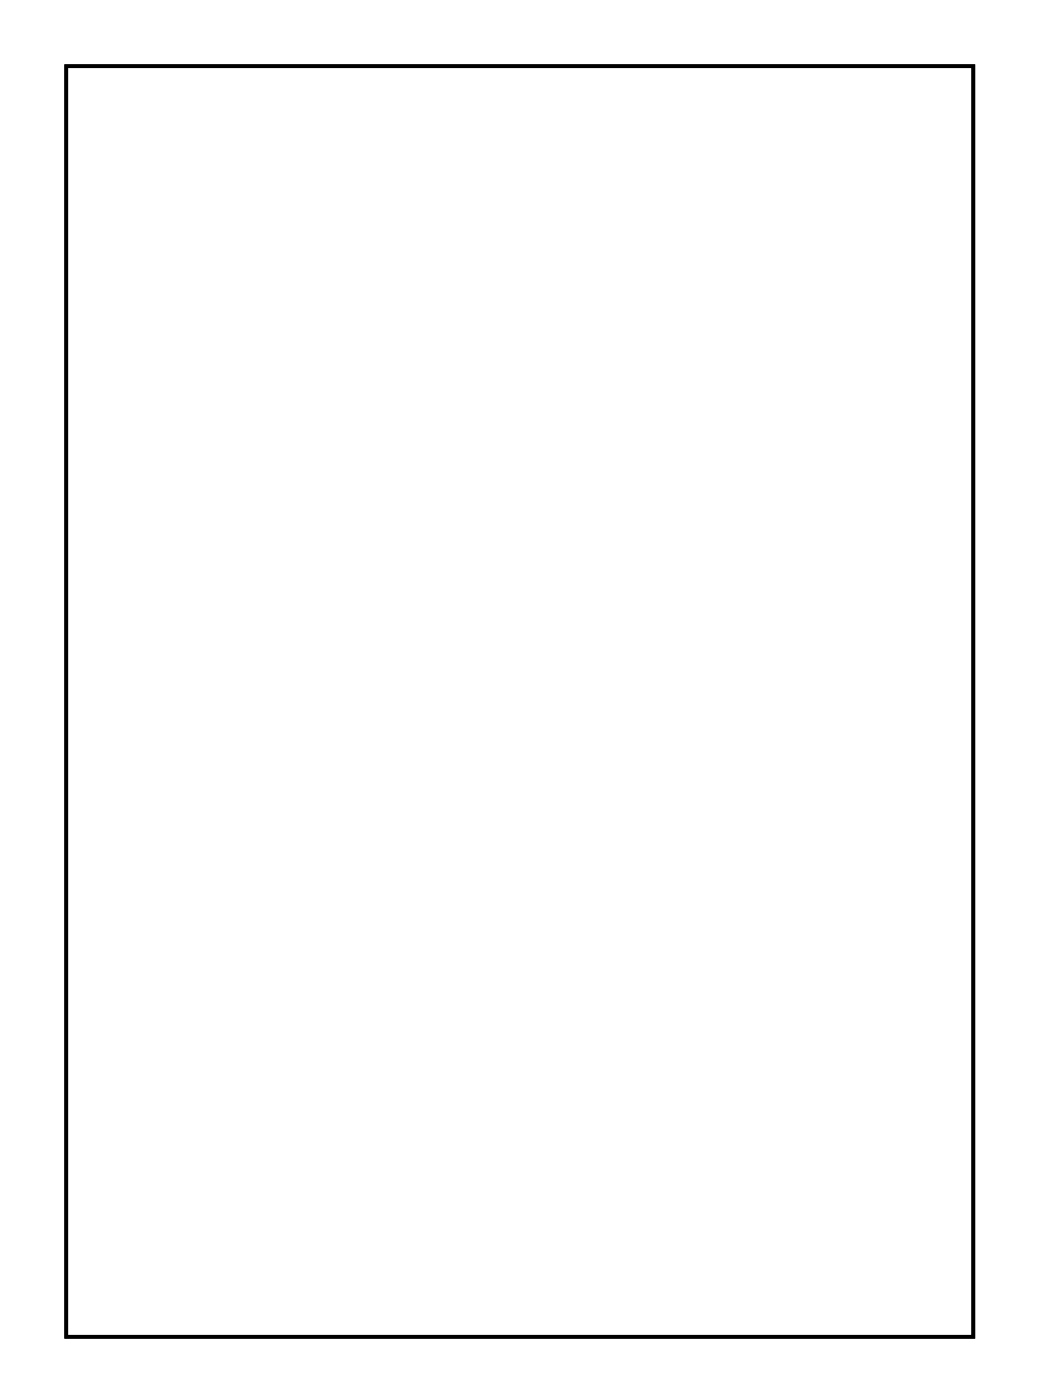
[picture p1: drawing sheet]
<svg xmlns="http://www.w3.org/2000/svg" width="57mm" height="77mm" viewBox="0 0 57 77" stroke-linecap="round" stroke-linejoin="round" font-family="sans-serif">
<path d="M3.6 3.6h49.8v69.8h-49.8z" fill="none" stroke="#000" stroke-width=".2"/>
<path d="M3.6 3.6h49.8v69.8h-49.8z" fill="none" stroke="#000" stroke-width=".05"/>
<path d="M27.5 37.9h1.4v1.4h-1.4z" fill="#fff"/>
<path d="M27.5 37.9h1.4v1.4h-1.4z" fill="none" stroke="#fff" stroke-width=".76" stroke-linecap="butt"/>
<circle cx="28.2" cy="38.6" r=".7" fill="#fff"/>
<circle cx="28.2" cy="38.6" r=".7" fill="none" stroke="#fff" stroke-width=".76" stroke-linecap="butt"/>
<circle cx="28.2" cy="31" r=".7" fill="#fff"/>
<circle cx="28.2" cy="31" r=".7" fill="none" stroke="#fff" stroke-width=".76" stroke-linecap="butt"/>
<circle cx="30.8" cy="38.6" r=".7" fill="#fff"/>
<circle cx="30.8" cy="38.6" r=".7" fill="none" stroke="#fff" stroke-width=".76" stroke-linecap="butt"/>
<circle cx="30.8" cy="31" r=".7" fill="#fff"/>
<circle cx="30.8" cy="31" r=".7" fill="none" stroke="#fff" stroke-width=".76" stroke-linecap="butt"/>
<circle cx="33.3" cy="38.6" r=".7" fill="#fff"/>
<circle cx="33.3" cy="38.6" r=".7" fill="none" stroke="#fff" stroke-width=".76" stroke-linecap="butt"/>
<circle cx="33.3" cy="31" r=".7" fill="#fff"/>
<circle cx="33.3" cy="31" r=".7" fill="none" stroke="#fff" stroke-width=".76" stroke-linecap="butt"/>
<circle cx="35.9" cy="38.6" r=".7" fill="#fff"/>
<circle cx="35.9" cy="38.6" r=".7" fill="none" stroke="#fff" stroke-width=".76" stroke-linecap="butt"/>
<circle cx="35.9" cy="31" r=".7" fill="#fff"/>
<circle cx="35.9" cy="31" r=".7" fill="none" stroke="#fff" stroke-width=".76" stroke-linecap="butt"/>
<path d="M14.7 35.3h1.6v1.5h-1.6z" fill="#fff"/>
<path d="M14.7 35.3h1.6v1.5h-1.6z" fill="none" stroke="#fff" stroke-width=".76" stroke-linecap="butt"/>
<circle cx="15.5" cy="36.1" r=".79" fill="#fff"/>
<circle cx="15.5" cy="36.1" r=".79" fill="none" stroke="#fff" stroke-width=".76" stroke-linecap="butt"/>
<circle cx="15.5" cy="33.5" r=".79" fill="#fff"/>
<circle cx="15.5" cy="33.5" r=".79" fill="none" stroke="#fff" stroke-width=".76" stroke-linecap="butt"/>
<circle cx="15.5" cy="31" r=".79" fill="#fff"/>
<circle cx="15.5" cy="31" r=".79" fill="none" stroke="#fff" stroke-width=".76" stroke-linecap="butt"/>
<circle cx="40.9" cy="33.5" r=".74" fill="#fff"/>
<circle cx="40.9" cy="33.5" r=".74" fill="none" stroke="#fff" stroke-width=".76" stroke-linecap="butt"/>
<path d="M42.8 37.9h1.4v1.4h-1.4z" fill="#fff"/>
<path d="M42.8 37.9h1.4v1.4h-1.4z" fill="none" stroke="#fff" stroke-width=".76" stroke-linecap="butt"/>
<circle cx="43.5" cy="38.6" r=".7" fill="#fff"/>
<circle cx="43.5" cy="38.6" r=".7" fill="none" stroke="#fff" stroke-width=".76" stroke-linecap="butt"/>
<circle cx="43.5" cy="41.1" r=".7" fill="#fff"/>
<circle cx="43.5" cy="41.1" r=".7" fill="none" stroke="#fff" stroke-width=".76" stroke-linecap="butt"/>
<path d="M7.2 17.6h1.4v1.4h-1.4z" fill="#fff"/>
<path d="M7.2 17.6h1.4v1.4h-1.4z" fill="none" stroke="#fff" stroke-width=".76" stroke-linecap="butt"/>
<circle cx="7.9" cy="18.3" r=".7" fill="#fff"/>
<circle cx="7.9" cy="18.3" r=".7" fill="none" stroke="#fff" stroke-width=".76" stroke-linecap="butt"/>
<circle cx="5.4" cy="18.3" r=".7" fill="#fff"/>
<circle cx="5.4" cy="18.3" r=".7" fill="none" stroke="#fff" stroke-width=".76" stroke-linecap="butt"/>
<path d="M7.2 32.8h1.4v1.4h-1.4z" fill="#fff"/>
<path d="M7.2 32.8h1.4v1.4h-1.4z" fill="none" stroke="#fff" stroke-width=".76" stroke-linecap="butt"/>
<circle cx="7.9" cy="33.5" r=".7" fill="#fff"/>
<circle cx="7.9" cy="33.5" r=".7" fill="none" stroke="#fff" stroke-width=".76" stroke-linecap="butt"/>
<circle cx="7.9" cy="36.1" r=".7" fill="#fff"/>
<circle cx="7.9" cy="36.1" r=".7" fill="none" stroke="#fff" stroke-width=".76" stroke-linecap="butt"/>
<circle cx="18.1" cy="25.9" r=".64" fill="#fff"/>
<circle cx="18.1" cy="25.9" r=".64" fill="none" stroke="#fff" stroke-width=".76" stroke-linecap="butt"/>
<circle cx="15.5" cy="25.9" r=".64" fill="#fff"/>
<circle cx="15.5" cy="25.9" r=".64" fill="none" stroke="#fff" stroke-width=".76" stroke-linecap="butt"/>
<path d="M32.5 48h1.6v1.5h-1.6z" fill="#fff"/>
<path d="M32.5 48h1.6v1.5h-1.6z" fill="none" stroke="#fff" stroke-width=".76" stroke-linecap="butt"/>
<circle cx="33.3" cy="48.8" r=".79" fill="#fff"/>
<circle cx="33.3" cy="48.8" r=".79" fill="none" stroke="#fff" stroke-width=".76" stroke-linecap="butt"/>
<circle cx="40.9" cy="48.8" r=".79" fill="#fff"/>
<circle cx="40.9" cy="48.8" r=".79" fill="none" stroke="#fff" stroke-width=".76" stroke-linecap="butt"/>
<path d="M14.8 7.3h1.5v1.6h-1.5z" fill="#fff"/>
<path d="M14.8 7.3h1.5v1.6h-1.5z" fill="none" stroke="#fff" stroke-width=".76" stroke-linecap="butt"/>
<circle cx="15.5" cy="8.1" r=".79" fill="#fff"/>
<circle cx="15.5" cy="8.1" r=".79" fill="none" stroke="#fff" stroke-width=".76" stroke-linecap="butt"/>
<circle cx="8" cy="8.1" r=".79" fill="#fff"/>
<circle cx="8" cy="8.1" r=".79" fill="none" stroke="#fff" stroke-width=".76" stroke-linecap="butt"/>
<path d="M30 63.2h1.6v1.6h-1.6z" fill="#fff"/>
<path d="M30 63.2h1.6v1.6h-1.6z" fill="none" stroke="#fff" stroke-width=".76" stroke-linecap="butt"/>
<circle cx="30.8" cy="64" r=".79" fill="#fff"/>
<circle cx="30.8" cy="64" r=".79" fill="none" stroke="#fff" stroke-width=".76" stroke-linecap="butt"/>
<circle cx="33.3" cy="64" r=".79" fill="#fff"/>
<circle cx="33.3" cy="64" r=".79" fill="none" stroke="#fff" stroke-width=".76" stroke-linecap="butt"/>
<circle cx="35.9" cy="64" r=".79" fill="#fff"/>
<circle cx="35.9" cy="64" r=".79" fill="none" stroke="#fff" stroke-width=".76" stroke-linecap="butt"/>
<path d="M30 22.6h1.6v1.5h-1.6z" fill="#fff"/>
<path d="M30 22.6h1.6v1.5h-1.6z" fill="none" stroke="#fff" stroke-width=".76" stroke-linecap="butt"/>
<circle cx="30.8" cy="23.4" r=".79" fill="#fff"/>
<circle cx="30.8" cy="23.4" r=".79" fill="none" stroke="#fff" stroke-width=".76" stroke-linecap="butt"/>
<circle cx="33.3" cy="23.4" r=".79" fill="#fff"/>
<circle cx="33.3" cy="23.4" r=".79" fill="none" stroke="#fff" stroke-width=".76" stroke-linecap="butt"/>
<circle cx="35.9" cy="23.4" r=".79" fill="#fff"/>
<circle cx="35.9" cy="23.4" r=".79" fill="none" stroke="#fff" stroke-width=".76" stroke-linecap="butt"/>
<circle cx="20.6" cy="31" r=".7" fill="#fff"/>
<circle cx="20.6" cy="31" r=".7" fill="none" stroke="#fff" stroke-width=".76" stroke-linecap="butt"/>
<circle cx="20.6" cy="38.6" r=".7" fill="#fff"/>
<circle cx="20.6" cy="38.6" r=".7" fill="none" stroke="#fff" stroke-width=".76" stroke-linecap="butt"/>
<circle cx="33.3" cy="28.4" r=".7" fill="#fff"/>
<circle cx="33.3" cy="28.4" r=".7" fill="none" stroke="#fff" stroke-width=".76" stroke-linecap="butt"/>
<circle cx="43.5" cy="28.4" r=".7" fill="#fff"/>
<circle cx="43.5" cy="28.4" r=".7" fill="none" stroke="#fff" stroke-width=".76" stroke-linecap="butt"/>
<circle cx="13" cy="41.1" r=".7" fill="#fff"/>
<circle cx="13" cy="41.1" r=".7" fill="none" stroke="#fff" stroke-width=".76" stroke-linecap="butt"/>
<circle cx="13" cy="51.3" r=".7" fill="#fff"/>
<circle cx="13" cy="51.3" r=".7" fill="none" stroke="#fff" stroke-width=".76" stroke-linecap="butt"/>
<circle cx="10.5" cy="64" r=".7" fill="#fff"/>
<circle cx="10.5" cy="64" r=".7" fill="none" stroke="#fff" stroke-width=".76" stroke-linecap="butt"/>
<circle cx="23.2" cy="64" r=".7" fill="#fff"/>
<circle cx="23.2" cy="64" r=".7" fill="none" stroke="#fff" stroke-width=".76" stroke-linecap="butt"/>
<circle cx="23.2" cy="20.8" r=".79" fill="#fff"/>
<circle cx="23.2" cy="20.8" r=".79" fill="none" stroke="#fff" stroke-width=".76" stroke-linecap="butt"/>
<circle cx="23.2" cy="36.1" r=".79" fill="#fff"/>
<circle cx="23.2" cy="36.1" r=".79" fill="none" stroke="#fff" stroke-width=".76" stroke-linecap="butt"/>
<circle cx="51.1" cy="5.6" r="1.1" fill="#fff"/>
<circle cx="51.1" cy="5.6" r="1.1" fill="none" stroke="#fff" stroke-width=".25"/>
<circle cx="51.1" cy="71.6" r="1.1" fill="#fff"/>
<circle cx="51.1" cy="71.6" r="1.1" fill="none" stroke="#fff" stroke-width=".25"/>
<circle cx="5.4" cy="5.6" r="1.1" fill="#fff"/>
<circle cx="5.4" cy="5.6" r="1.1" fill="none" stroke="#fff" stroke-width=".25"/>
<circle cx="5.4" cy="71.6" r="1.1" fill="#fff"/>
<circle cx="5.4" cy="71.6" r="1.1" fill="none" stroke="#fff" stroke-width=".25"/>
<path d="M25 58.2h1.4v1.4h-1.4z" fill="#fff"/>
<path d="M25 58.2h1.4v1.4h-1.4z" fill="none" stroke="#fff" stroke-width=".76" stroke-linecap="butt"/>
<circle cx="25.7" cy="58.9" r=".7" fill="#fff"/>
<circle cx="25.7" cy="58.9" r=".7" fill="none" stroke="#fff" stroke-width=".76" stroke-linecap="butt"/>
<circle cx="25.7" cy="51.3" r=".7" fill="#fff"/>
<circle cx="25.7" cy="51.3" r=".7" fill="none" stroke="#fff" stroke-width=".76" stroke-linecap="butt"/>
<circle cx="28.2" cy="58.9" r=".7" fill="#fff"/>
<circle cx="28.2" cy="58.9" r=".7" fill="none" stroke="#fff" stroke-width=".76" stroke-linecap="butt"/>
<circle cx="28.2" cy="51.3" r=".7" fill="#fff"/>
<circle cx="28.2" cy="51.3" r=".7" fill="none" stroke="#fff" stroke-width=".76" stroke-linecap="butt"/>
<circle cx="30.8" cy="58.9" r=".7" fill="#fff"/>
<circle cx="30.8" cy="58.9" r=".7" fill="none" stroke="#fff" stroke-width=".76" stroke-linecap="butt"/>
<circle cx="30.8" cy="51.3" r=".7" fill="#fff"/>
<circle cx="30.8" cy="51.3" r=".7" fill="none" stroke="#fff" stroke-width=".76" stroke-linecap="butt"/>
<circle cx="33.3" cy="58.9" r=".7" fill="#fff"/>
<circle cx="33.3" cy="58.9" r=".7" fill="none" stroke="#fff" stroke-width=".76" stroke-linecap="butt"/>
<circle cx="33.3" cy="51.3" r=".7" fill="#fff"/>
<circle cx="33.3" cy="51.3" r=".7" fill="none" stroke="#fff" stroke-width=".76" stroke-linecap="butt"/>
<circle cx="35.9" cy="58.9" r=".7" fill="#fff"/>
<circle cx="35.9" cy="58.9" r=".7" fill="none" stroke="#fff" stroke-width=".76" stroke-linecap="butt"/>
<circle cx="35.9" cy="51.3" r=".7" fill="#fff"/>
<circle cx="35.9" cy="51.3" r=".7" fill="none" stroke="#fff" stroke-width=".76" stroke-linecap="butt"/>
<circle cx="38.4" cy="58.9" r=".7" fill="#fff"/>
<circle cx="38.4" cy="58.9" r=".7" fill="none" stroke="#fff" stroke-width=".76" stroke-linecap="butt"/>
<circle cx="38.4" cy="51.3" r=".7" fill="#fff"/>
<circle cx="38.4" cy="51.3" r=".7" fill="none" stroke="#fff" stroke-width=".76" stroke-linecap="butt"/>
<circle cx="40.9" cy="58.9" r=".7" fill="#fff"/>
<circle cx="40.9" cy="58.9" r=".7" fill="none" stroke="#fff" stroke-width=".76" stroke-linecap="butt"/>
<circle cx="40.9" cy="51.3" r=".7" fill="#fff"/>
<circle cx="40.9" cy="51.3" r=".7" fill="none" stroke="#fff" stroke-width=".76" stroke-linecap="butt"/>
<circle cx="43.5" cy="58.9" r=".7" fill="#fff"/>
<circle cx="43.5" cy="58.9" r=".7" fill="none" stroke="#fff" stroke-width=".76" stroke-linecap="butt"/>
<circle cx="43.5" cy="51.3" r=".7" fill="#fff"/>
<circle cx="43.5" cy="51.3" r=".7" fill="none" stroke="#fff" stroke-width=".76" stroke-linecap="butt"/>
<path d="M25 17.6h1.4v1.4h-1.4z" fill="#fff"/>
<path d="M25 17.6h1.4v1.4h-1.4z" fill="none" stroke="#fff" stroke-width=".76" stroke-linecap="butt"/>
<circle cx="25.7" cy="18.3" r=".7" fill="#fff"/>
<circle cx="25.7" cy="18.3" r=".7" fill="none" stroke="#fff" stroke-width=".76" stroke-linecap="butt"/>
<circle cx="25.7" cy="10.7" r=".7" fill="#fff"/>
<circle cx="25.7" cy="10.7" r=".7" fill="none" stroke="#fff" stroke-width=".76" stroke-linecap="butt"/>
<circle cx="28.2" cy="18.3" r=".7" fill="#fff"/>
<circle cx="28.2" cy="18.3" r=".7" fill="none" stroke="#fff" stroke-width=".76" stroke-linecap="butt"/>
<circle cx="28.2" cy="10.7" r=".7" fill="#fff"/>
<circle cx="28.2" cy="10.7" r=".7" fill="none" stroke="#fff" stroke-width=".76" stroke-linecap="butt"/>
<circle cx="30.8" cy="18.3" r=".7" fill="#fff"/>
<circle cx="30.8" cy="18.3" r=".7" fill="none" stroke="#fff" stroke-width=".76" stroke-linecap="butt"/>
<circle cx="30.8" cy="10.7" r=".7" fill="#fff"/>
<circle cx="30.8" cy="10.7" r=".7" fill="none" stroke="#fff" stroke-width=".76" stroke-linecap="butt"/>
<circle cx="33.3" cy="18.3" r=".7" fill="#fff"/>
<circle cx="33.3" cy="18.3" r=".7" fill="none" stroke="#fff" stroke-width=".76" stroke-linecap="butt"/>
<circle cx="33.3" cy="10.7" r=".7" fill="#fff"/>
<circle cx="33.3" cy="10.7" r=".7" fill="none" stroke="#fff" stroke-width=".76" stroke-linecap="butt"/>
<circle cx="35.9" cy="18.3" r=".7" fill="#fff"/>
<circle cx="35.9" cy="18.3" r=".7" fill="none" stroke="#fff" stroke-width=".76" stroke-linecap="butt"/>
<circle cx="35.9" cy="10.7" r=".7" fill="#fff"/>
<circle cx="35.9" cy="10.7" r=".7" fill="none" stroke="#fff" stroke-width=".76" stroke-linecap="butt"/>
<circle cx="38.4" cy="18.3" r=".7" fill="#fff"/>
<circle cx="38.4" cy="18.3" r=".7" fill="none" stroke="#fff" stroke-width=".76" stroke-linecap="butt"/>
<circle cx="38.4" cy="10.7" r=".7" fill="#fff"/>
<circle cx="38.4" cy="10.7" r=".7" fill="none" stroke="#fff" stroke-width=".76" stroke-linecap="butt"/>
<circle cx="40.9" cy="18.3" r=".7" fill="#fff"/>
<circle cx="40.9" cy="18.3" r=".7" fill="none" stroke="#fff" stroke-width=".76" stroke-linecap="butt"/>
<circle cx="40.9" cy="10.7" r=".7" fill="#fff"/>
<circle cx="40.9" cy="10.7" r=".7" fill="none" stroke="#fff" stroke-width=".76" stroke-linecap="butt"/>
<circle cx="43.5" cy="18.3" r=".7" fill="#fff"/>
<circle cx="43.5" cy="18.3" r=".7" fill="none" stroke="#fff" stroke-width=".76" stroke-linecap="butt"/>
<circle cx="43.5" cy="10.7" r=".7" fill="#fff"/>
<circle cx="43.5" cy="10.7" r=".7" fill="none" stroke="#fff" stroke-width=".76" stroke-linecap="butt"/>
<circle cx="7.9" cy="23.4" r=".6" fill="#fff"/>
<circle cx="7.9" cy="23.4" r=".6" fill="none" stroke="#fff" stroke-width=".76" stroke-linecap="butt"/>
<circle cx="7.9" cy="25.9" r=".6" fill="#fff"/>
<circle cx="7.9" cy="25.9" r=".6" fill="none" stroke="#fff" stroke-width=".76" stroke-linecap="butt"/>
<circle cx="7.9" cy="28.4" r=".6" fill="#fff"/>
<circle cx="7.9" cy="28.4" r=".6" fill="none" stroke="#fff" stroke-width=".76" stroke-linecap="butt"/>
<circle cx="7.9" cy="41.1" r=".75" fill="#fff"/>
<circle cx="7.9" cy="41.1" r=".75" fill="none" stroke="#fff" stroke-width=".76" stroke-linecap="butt"/>
<circle cx="7.9" cy="43.7" r=".75" fill="#fff"/>
<circle cx="7.9" cy="43.7" r=".75" fill="none" stroke="#fff" stroke-width=".76" stroke-linecap="butt"/>
<circle cx="7.9" cy="46.2" r=".75" fill="#fff"/>
<circle cx="7.9" cy="46.2" r=".75" fill="none" stroke="#fff" stroke-width=".76" stroke-linecap="butt"/>
<circle cx="48.6" cy="58.9" r=".75" fill="#fff"/>
<circle cx="48.6" cy="58.9" r=".75" fill="none" stroke="#fff" stroke-width=".76" stroke-linecap="butt"/>
<circle cx="48.6" cy="61.5" r=".75" fill="#fff"/>
<circle cx="48.6" cy="61.5" r=".75" fill="none" stroke="#fff" stroke-width=".76" stroke-linecap="butt"/>
<circle cx="48.6" cy="64" r=".75" fill="#fff"/>
<circle cx="48.6" cy="64" r=".75" fill="none" stroke="#fff" stroke-width=".76" stroke-linecap="butt"/>
<circle cx="48.6" cy="23.4" r=".75" fill="#fff"/>
<circle cx="48.6" cy="23.4" r=".75" fill="none" stroke="#fff" stroke-width=".76" stroke-linecap="butt"/>
<circle cx="48.6" cy="25.9" r=".75" fill="#fff"/>
<circle cx="48.6" cy="25.9" r=".75" fill="none" stroke="#fff" stroke-width=".76" stroke-linecap="butt"/>
<circle cx="48.6" cy="28.4" r=".75" fill="#fff"/>
<circle cx="48.6" cy="28.4" r=".75" fill="none" stroke="#fff" stroke-width=".76" stroke-linecap="butt"/>
<circle cx="48.6" cy="46.2" r=".75" fill="#fff"/>
<circle cx="48.6" cy="46.2" r=".75" fill="none" stroke="#fff" stroke-width=".76" stroke-linecap="butt"/>
<circle cx="48.6" cy="48.8" r=".75" fill="#fff"/>
<circle cx="48.6" cy="48.8" r=".75" fill="none" stroke="#fff" stroke-width=".76" stroke-linecap="butt"/>
<circle cx="48.6" cy="51.3" r=".75" fill="#fff"/>
<circle cx="48.6" cy="51.3" r=".75" fill="none" stroke="#fff" stroke-width=".76" stroke-linecap="butt"/>
<circle cx="48.6" cy="10.7" r=".75" fill="#fff"/>
<circle cx="48.6" cy="10.7" r=".75" fill="none" stroke="#fff" stroke-width=".76" stroke-linecap="butt"/>
<circle cx="48.6" cy="13.2" r=".75" fill="#fff"/>
<circle cx="48.6" cy="13.2" r=".75" fill="none" stroke="#fff" stroke-width=".76" stroke-linecap="butt"/>
<circle cx="48.6" cy="15.7" r=".75" fill="#fff"/>
<circle cx="48.6" cy="15.7" r=".75" fill="none" stroke="#fff" stroke-width=".76" stroke-linecap="butt"/>
<circle cx="15.5" cy="58.9" r=".67" fill="#fff"/>
<circle cx="15.5" cy="58.9" r=".67" fill="none" stroke="#fff" stroke-width=".79" stroke-linecap="butt"/>
<circle cx="13" cy="58.9" r=".67" fill="#fff"/>
<circle cx="13" cy="58.9" r=".67" fill="none" stroke="#fff" stroke-width=".79" stroke-linecap="butt"/>
<circle cx="10.5" cy="58.9" r=".67" fill="#fff"/>
<circle cx="10.5" cy="58.9" r=".67" fill="none" stroke="#fff" stroke-width=".79" stroke-linecap="butt"/>
<circle cx="18.1" cy="18.3" r=".67" fill="#fff"/>
<circle cx="18.1" cy="18.3" r=".67" fill="none" stroke="#fff" stroke-width=".79" stroke-linecap="butt"/>
<circle cx="15.5" cy="18.3" r=".67" fill="#fff"/>
<circle cx="15.5" cy="18.3" r=".67" fill="none" stroke="#fff" stroke-width=".79" stroke-linecap="butt"/>
<circle cx="13" cy="18.3" r=".67" fill="#fff"/>
<circle cx="13" cy="18.3" r=".67" fill="none" stroke="#fff" stroke-width=".79" stroke-linecap="butt"/>
<circle cx="20.6" cy="58.9" r=".69" fill="#fff"/>
<circle cx="20.6" cy="58.9" r=".69" fill="none" stroke="#fff" stroke-width=".74" stroke-linecap="butt"/>
<circle cx="20.6" cy="51.3" r=".69" fill="#fff"/>
<circle cx="20.6" cy="51.3" r=".69" fill="none" stroke="#fff" stroke-width=".74" stroke-linecap="butt"/>
<circle cx="23.2" cy="18.3" r=".69" fill="#fff"/>
<circle cx="23.2" cy="18.3" r=".69" fill="none" stroke="#fff" stroke-width=".74" stroke-linecap="butt"/>
<circle cx="23.2" cy="10.7" r=".69" fill="#fff"/>
<circle cx="23.2" cy="10.7" r=".69" fill="none" stroke="#fff" stroke-width=".74" stroke-linecap="butt"/>
</svg>
